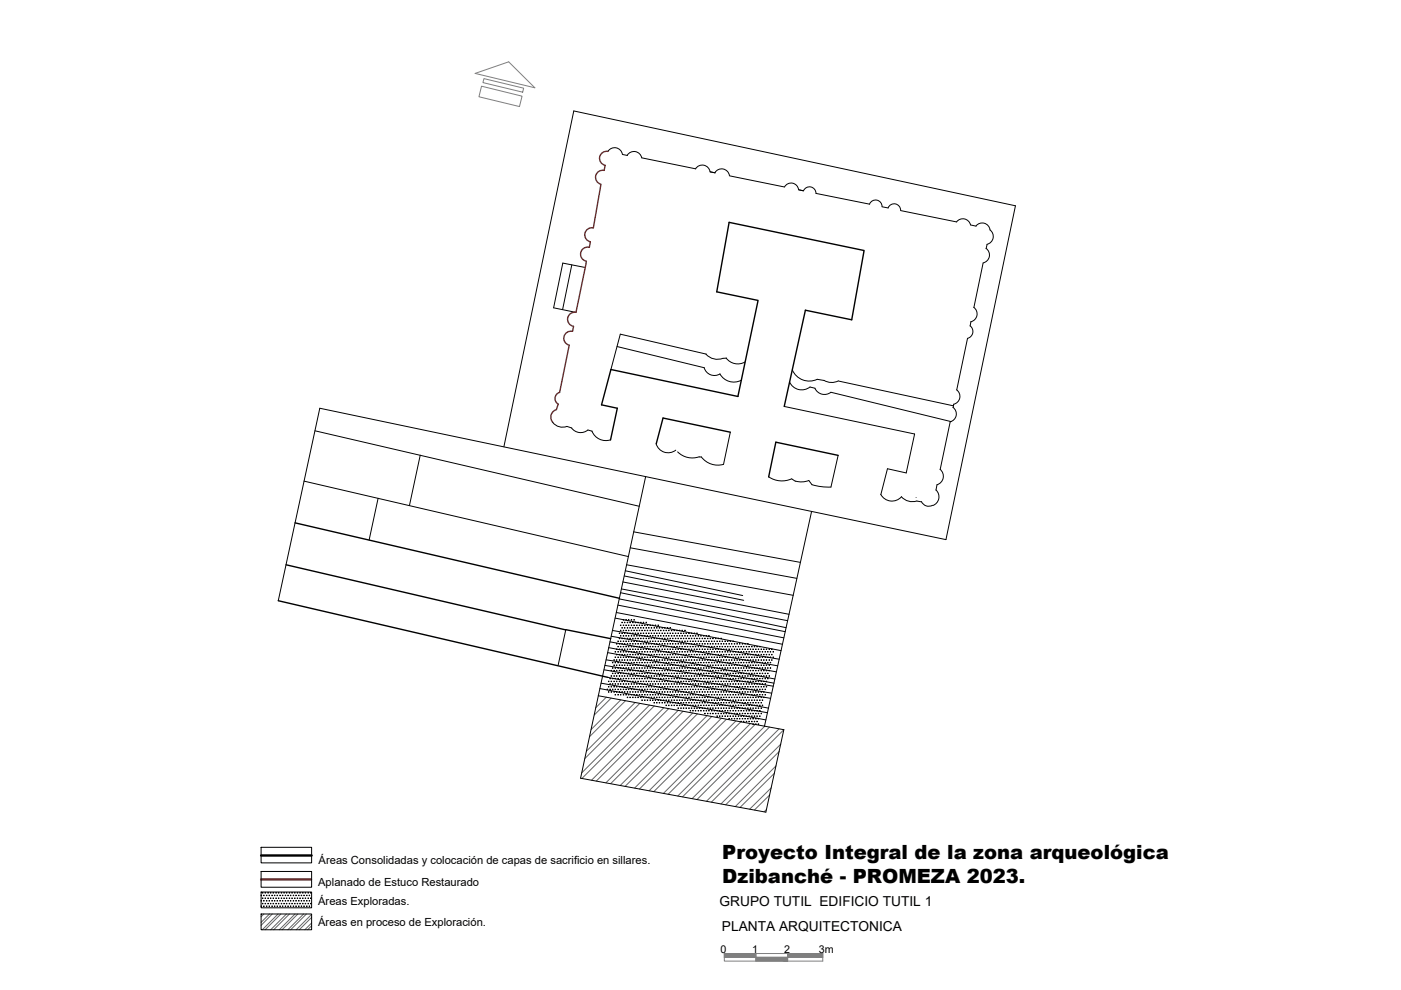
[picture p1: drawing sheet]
<svg xmlns="http://www.w3.org/2000/svg" width="297mm" height="210mm" viewBox="0 0 297 210" stroke-linecap="round" stroke-linejoin="round" font-family="sans-serif">
<defs><g id="words">
<g font-size="4.1">
<text x="153.1" y="182.2">Proyecto Integral de la zona arqueológica</text>
<text x="153.1" y="187.2">Dzibanché - PROMEZA 2023.</text>
</g>
<g font-size="2.9">
<text x="152.6" y="192.1">GRUPO TUTIL EDIFICIO TUTIL 1</text>
<text x="153.1" y="197.4">PLANTA ARQUITECTONICA</text>
</g>
<g font-size="2.4">
<text x="67.5" y="183.1">Áreas Consolidadas y colocación de capas de sacrificio en sillares.</text>
<text x="67.5" y="191.8">Áreas Exploradas.</text>
<text x="67.5" y="187.9">Aplanado de Estuco Restaurado</text>
<text x="67.5" y="196.3">Áreas en proceso de Exploración.</text>
</g>
<g font-size="2.3">
<text x="152.7" y="202.1">0</text>
<text x="159.5" y="202">1</text>
<text x="166.2" y="202">2</text>
<text x="173.6" y="202">3m</text>
</g>
</g></defs>
<!-- layer: 0 -->
<path d="M154.8 91.6l-14.2-3-1.5 5.5M166.3 86.2l4.5-20.4 9.8 2 2.6-14.7-28.6-6-2.6 14.8 8.7 1.8-4.3 20.4-26.9-5.8-2 7.5 3.4 .8-1.5 6.7M177.7 96.5l-13.2-2.7-1.5 7.3M60.6 119.7l59.3 13.8M62.6 110.9l68.7 16M59 127.4l69.9 16.2M120 133.5l9.5 1.9" fill="none" stroke="#000" stroke-width=".3"/>
<g fill="none" stroke="#636466" stroke-width=".21">
<path d="M128.6 147.8l-2.3 2.3M129.6 148l-3.6 3.6M131.6 148.4l-6.3 6.3M132.6 148.6l-7.6 7.6M134.6 149l-10.2 10.2M135.7 149.1l-11.7 11.7M137.7 149.5l-14.4 14.4M138.7 149.7l-15.3 15.3M140.7 150.1l-15.3 15.3M141.8 150.3l-15.4 15.3M143.8 150.6l-15.3 15.4M144.8 150.8l-15.3 15.3"/>
<path d="M146.8 151.2l-15.3 15.3M147.9 151.4l-15.4 15.3M149.9 151.8l-15.3 15.3M150.9 151.9l-15.3 15.4M152.9 152.3l-15.3 15.4M154 152.5l-15.4 15.3M156 152.9l-15.3 15.3M157 153.1l-15.3 15.3M159.1 153.4l-15.4 15.4M160.1 153.6l-15.4 15.3M162.1 154l-15.3 15.3M163.1 154.2l-15.3 15.3"/>
<path d="M165.2 154.5l-15.4 15.4M165.2 159.3l-11.3 11.3M165.6 157.8l-12.7 12.7M166.2 154.7l-15.4 15.4M162.5 171.6l-.5 .5M163.2 168.6l-3.2 3.1M163.5 167l-4.6 4.6M164.2 163.9l-7.3 7.3M164.5 162.4l-8.6 8.6M56 193.8l-.6 .6M57.1 193.8l-1.7 1.8M57.7 193.8l-2.3 2.4"/>
<path d="M59 193.8l-3.4 3.3M59.5 193.8l-3.3 3.3M60.7 193.8l-3.3 3.3M61.4 193.8l-3.4 3.3M62.6 193.8l-3.4 3.3M63.1 193.8l-3.3 3.3M64.4 193.8l-3.4 3.3M65 193.8l-3.4 3.3M66.1 193.9l-3.3 3.2M66.1 195.7l-1.5 1.4M66.1 194.5l-2.7 2.6M66.1 196.3l-.9 .8"/>
</g>
<g fill="none" stroke="#000" stroke-width=".21">
<path d="M128.9 32.1a1.67 1.67 0 0 1 1.7-.8 1.67 1.67 0 0 1 1.4 1.4l1 .3M133 32.9a1.67 1.67 0 0 1 1.7-.8 1.67 1.67 0 0 1 1.4 1.4l11.4 2.3M147.5 35.8a1.67 1.67 0 0 1 1.7-.8 1.67 1.67 0 0 1 1.3 1.4M150.6 36.4l1 .2M151.6 36.6a1.67 1.67 0 0 1 1.7-.8 1.67 1.67 0 0 1 1.4 1.4M154.7 37.3l11.7 2.4M166.4 39.6a1.59 1.59 0 0 1 1.6-.8 1.59 1.59 0 0 1 1.3 1.4M121.2 56.2l-1.9 9.4M124.1 56.7l-4.8-.9-1.9 9.5 4.7 .9M169.4 40.2l1 .2a1.38 1.38 0 0 1 1.5-.8 1.38 1.38 0 0 1 1.1 1.4M173 41l11.4 2.3M184.4 43.3a1.38 1.38 0 0 1 1.5-.9 1.38 1.38 0 0 1 1.1 1.4"/>
<path d="M187 43.8l1.3 .3M188.3 44.1a1.38 1.38 0 0 1 1.5-.9 1.38 1.38 0 0 1 1.2 1.4M191 44.6l11.8 2.5M202.8 47a1.67 1.67 0 0 1 1.7-.6 1.67 1.67 0 0 1 1.3 1.3M205.8 47.7l1.2 .2M206.9 47.9a1.67 1.67 0 0 1 1.8-.6 1.67 1.67 0 0 1 1.2 1.4M208.4 55.8l-1.9 9.4M209.1 52.7a1.71 1.71 0 0 1 .7 1.7 1.71 1.71 0 0 1-1.4 1.3M209.3 51.8l-.2 .9M209.9 48.7a1.71 1.71 0 0 1 .7 1.8 1.71 1.71 0 0 1-1.4 1.3M130.8 73.5l18.5 4.4a2.26 2.26 0 0 0 3.4 1.4 3.3 3.3 0 0 0 4.4 1.3M149.7 75.1a3.2 3.2 0 0 0 3.6 .9"/>
<path d="M149.8 75.1l-18.3-4.2-2 7.4M154 75.9a3.1 3.1 0 0 0 3.9 .9M154 75.9l-.6 .1M168 78.4a3.9 3.9 0 0 0 5.3 2l1.4 .3M205.7 69.1a1.5 1.5 0 0 1 .5 1.5 1.5 1.5 0 0 1-1.1 1.1l-2.3 11M205.9 68.2l-.2 .9M206.5 65.2a1.71 1.71 0 0 1 .6 1.7 1.71 1.71 0 0 1-1.3 1.3M66.8 91.3l68.7 16M89.1 96.5l-2.3 10.7M106.8 94.7l14.9-71.2 93.6 20.1-14.7 70.8-132.8-27.8-8.8 40.8M117.2 89.6a2.6 2.6 0 0 0 3 .8l1 .3M121.2 90.8a2.39 2.39 0 0 0 3.4 .4"/>
<path d="M124.7 91.2l.8 .2M125.5 91.4a3.2 3.2 0 0 0 3.9 1.9M139.1 94.1a2.65 2.65 0 0 0 4.2 1.3M143.7 95.8a4.4 4.4 0 0 0 4.6 1M154.8 91.6l-1.4 6.9a4.4 4.4 0 0 1-4.7-1.6h-.4M166.3 86.2l27.6 5.8-1.8 8.3-3.9-.9-1.5 5.4a2.67 2.67 0 0 0 4.4 .5 3.1 3.1 0 0 0 3.3 .9M167.4 81a2.82 2.82 0 0 0 4.3 1M171.8 82.1l1 .2M172.8 82.3a2.22 2.22 0 0 0 3.4 .9l25.5 6.2M174.7 80.6a3.2 3.2 0 0 0 3.1 .1M177.7 96.5l-1.5 6.8-1.8-.1-2.3-.4-.6-.9M177.8 80.8l24.4 5.2"/>
<path d="M199.3 99.5a1.88 1.88 0 0 1-.7 3.3M201.5 89.5l-2.2 10.1M202.1 86.4a1.71 1.71 0 0 1 .6 1.7 1.71 1.71 0 0 1-1.3 1.3M202.2 85.7l-.1 .7M202.8 82.6a1.71 1.71 0 0 1 .7 1.8 1.71 1.71 0 0 1-1.3 1.3M64.5 102l68.8 16M80.2 105.6l-1.9 8.9M132.9 119.7l35.3 6.5M133.6 116.1l35.3 6.5M134.4 112.8l35.3 6.4M136.9 101l-13.8 64 39.3 7.2 3.8-17.5-39.3-7.2M163 101.1a5 5 0 0 0 4.8 .4"/>
<path d="M167.9 101.5l.7 .6M171.5 101.9l-1.4 .3-1.5-.2M172.1 108.4l-10 45.6M194.2 105.5h.1M194.4 106.2l1 .2M195.4 106.4a1.67 1.67 0 0 0 2.3 .7M198.7 102.8l-.3 1.1a1.97 1.97 0 0 1-.7 3.3M120 133.5l-1.7 7.5M128.5 139.9l35.4 5.6M128.8 138.4l35.3 6.5M129.1 137.3l35.2 6.7M129.3 136.1l35.2 6.3"/>
<path d="M129.6 134.9l35.3 6.3M129.9 133.7l35.3 6.1M130.4 131l35.2 7M130.7 129.9l35.2 6.7M131 128.3l35.2 6.9M131.3 127l35.2 6.9M131.6 125.7l35.1 7.4M131.8 124.9l35.2 6.7M132.1 123.4l35.2 6.8M132.4 122.1l25.3 5.2M132.6 121l24.9 5.3M127.2 146l35.2 6.6"/>
<path d="M127.5 144.9l35.2 6.2M128.1 142l35.3 6.1M128.3 141.1l35.3 5.9M128.9 143.6l34 6.5M55.4 179.6h10.7v3.4h-10.7zM55.4 184.8h10.7v3.3h-10.7zM55.4 189.1h10.7v3.4h-10.7zM55.4 193.8h10.7v3.3h-10.7z"/>
</g>
<g fill="none" stroke="#991b1e" stroke-width=".3">
<path d="M127.4 39.1l-1.6 9.2a1.5 1.5 0 0 0-1.8 1.2 1.5 1.5 0 0 0 1.2 1.8M128.1 36.1a1.5 1.5 0 0 0-1.8 1.2 1.5 1.5 0 0 0 1.1 1.7M128.3 35.1l-.2 1M128.9 32.1a1.5 1.5 0 0 0-1.8 1.2 1.5 1.5 0 0 0 1.2 1.7M124.3 55.8l-2.2 10.4M124.9 52.4a1.5 1.5 0 0 0-1.8 1.2 1.5 1.5 0 0 0 1.2 1.8M125.2 51.3l-.2 1.1M121.4 70.3a1.5 1.5 0 0 0-1.8 1.1 1.5 1.5 0 0 0 1.1 1.8l-2.1 10M121.6 69.2l-.2 1.1M122.1 66.2a1.5 1.5 0 0 0-1.7 1.2 1.5 1.5 0 0 0 1.2 1.8M117.9 86.8a1.67 1.67 0 0 0-.7 2.8M118.3 85.7l-.3 1.2"/>
<path d="M118.6 83.2a1.38 1.38 0 0 0-.9 1.1 1.38 1.38 0 0 0 .6 1.4"/>
</g>
<path d="M124.3 55.4v.4" fill="none" stroke="#4c4c4c" stroke-width=".3"/>
<!-- layer: linea fina -->
<path d="M100.7 15.6l7.2-2.5 5.5 5.5zM102.1 18.3l8.6 2.1-.6 2.2-8.6-2.1zM102.6 16.7l8.4 2-.2 .8-8.4-2zM153.6 202.2h20.8v1.6h-20.8zM153.6 203h20.8M160.3 202.2v1.6M167 202.2v1.6" fill="none" stroke="#7f7f7f" stroke-width=".21"/>
<!-- layer: 0 -->
<path d="M55.4 181.4h10.7" fill="none" stroke="#000" stroke-width=".51"/>
<!-- layer: linea fina -->
<g fill="#7f7f7f" stroke="#7f7f7f" stroke-width=".21">
<path d="M167 202.2l7.4 .8v-.8zM167 202.2l7.4 .8h-7.4z"/>
<path d="M153.6 202.2l6.7 .8v-.8zM153.6 202.2l6.7 .8h-6.7z"/>
<path d="M160.3 203l6.7 .8v-.8zM160.3 203l6.7 .8h-6.7z"/>
</g>
<!-- layer: 0 -->
<g fill="#000" stroke="#000" stroke-width=".21">
<path d="M130.1 139.9h.2zM130.4 138.2h.1zM130.7 136.5h.1zM131 137v.2zM131 138.2h.1zM131 139.3h.1zM131.3 135.4h.1zM131.3 136.5h.1zM131.3 137.7h.1zM131.3 138.8h.1zM131.3 139.9h.1l-.1 .1zM131.5 133.7h.2z"/>
<path d="M131.5 136h.2zM131.5 138.2h.2zM131.8 136.5h.2zM131.8 138.8h.2zM132.1 131.4h.2zM132.1 132.6h.2zM132.1 133.7h.2zM132.2 134.7v.2zM132.2 137v.2zM132.1 139.3h.2zM132.4 132h.1zM132.4 134.2v.2z"/>
<path d="M132.4 137.6v.1zM132.4 139.9h.1l-.1 .1zM132.7 132.6h.1zM132.7 133.7h.1zM132.7 136h.1zM132.7 138.2h.1zM133 135.4h.1zM133 136.5h.1zM133 137.7h.1zM133 139.9h.1zM133.2 131.4h.2zM133.2 136h.2z"/>
<path d="M133.2 138.2h.2zM133.3 139.3v.1zM133.5 133.1h.2zM133.5 134.3h.2zM133.6 137.6v.1zM134.1 135.4h.2zM134.1 136.5h.2zM134.1 138.8h.2zM134.1 139.9h.2zM134.4 132.6h.1zM134.4 133.7h.1zM134.4 134.8h.1z"/>
<path d="M134.4 136h.1zM134.4 137.1h.1zM134.4 138.2h.1zM134.6 137.7h.2zM135 132.5v.2zM134.9 134.8h.2zM135 139.3v.1zM135.2 132h.2zM135.2 133.1h.2zM135.2 135.4h.2zM135.2 136.5h.2zM135.2 137.7h.2z"/>
<path d="M135.2 139.9h.2zM135.8 135.4h.2zM135.8 136.5h.2zM135.8 137.7h.2zM135.8 138.8h.2zM135.8 139.9h.2l-.1 .1zM136.1 132.5v.2zM136.1 137v.2zM136 138.2h.2zM136 139.3h.2zM136.3 137.7h.2zM136.9 132h.2z"/>
<path d="M136.9 133.1h.2zM136.9 134.3h.2zM136.9 137.7h.2zM136.9 139.9h.2zM137.2 132.6h.2zM137.2 133.7h.2zM137.3 134.7v.2zM137.2 136h.2zM137.2 138.2h.2zM137.2 139.3h.2zM137.6 137.6v.1zM137.5 139.9h.2l-.1 .1z"/>
<path d="M137.8 132.6h.2zM137.9 134.7v.2zM137.8 136h.2zM137.8 138.2h.2zM138 133.1h.2zM138.3 132.6h.2zM138.3 134.8h.2zM138.3 137.1h.2zM138.3 138.2h.2zM138.3 139.3h.2zM138.6 135.4h.2zM138.6 138.8h.2z"/>
<path d="M138.6 139.9h.2zM138.9 133.7h.2zM138.9 136h.2zM139.2 133.1h.1zM139.2 135.4h.1zM139.2 136.5h.1zM139.2 138.8h.1zM139.5 133.7h.1zM139.5 139.3h.1zM139.7 133.1h.2zM139.7 135.4h.2zM139.7 136.5h.2z"/>
<path d="M139.7 137.7h.2zM140 137.1h.2zM140 138.2h.2zM140.3 133.1h.2zM140.3 136.5h.2zM140.3 138.8h.2zM140.3 139.9h.2zM140.6 133.7h.2zM140.6 138.2h.2zM140.9 133.1h.1zM140.9 134.3h.1zM140.9 135.4h.1z"/>
<path d="M140.9 136.5h.1zM140.9 137.7h.1zM140.9 138.8h.1zM140.9 139.9h.1v.1zM141.2 133.7h.1zM141.2 134.8h.1zM141.2 137.1h.1zM141.2 139.3h.1zM141.5 133.1h.1zM141.5 136.5h.1zM141.5 137.7h.1zM141.7 134.8h.2z"/>
<path d="M141.7 136h.2zM141.7 137.1h.2zM141.7 138.2h.2zM142 133.1h.2zM142 134.3h.2zM142 136.5h.2zM142 137.7h.2zM142 138.8h.2zM142 139.9h.2zM142.6 138.8h.1zM142.6 139.9h.1l-.1 .1zM142.9 133.7h.1z"/>
<path d="M142.9 136h.1zM142.9 139.3h.1zM143.2 136.5h.1zM143.2 138.8h.1zM143.5 134.8h.1zM143.5 136h.1zM143.7 136.5h.2zM143.7 138.8h.2zM143.7 139.9h.2zM144.1 134.7v.2zM144 136h.2zM144 137.1h.2z"/>
<path d="M144 138.2h.2zM144.6 133.7h.1zM144.6 137.1h.1zM144.6 138.2h.1zM144.6 139.3h.1zM144.9 135.4h.1zM144.9 137.7h.1zM145.1 133.7h.2zM145.1 136h.2zM145.4 135.4h.2zM145.4 138.8h.2zM145.4 139.9h.2z"/>
<path d="M145.7 136h.2zM145.7 138.2h.2zM145.8 139.3v.1zM146 135.4h.2zM146 136.5h.2zM146 137.7h.2zM146 138.8h.2zM146 139.9h.2zM146.3 136h.2zM146.3 138.2h.2zM146.6 134.2v.2zM146.5 135.4h.2z"/>
<path d="M146.5 136.5h.2zM146.5 137.7h.2zM146.6 139.9h.1l-.1 .1zM146.8 136h.2zM146.9 137v.2zM146.8 139.3h.2zM147.1 136.5h.2zM147.1 138.8h.2zM147.2 139.9h.1l-.1 .1zM147.4 134.8h.2zM147.4 137.1h.2zM147.4 138.2h.2z"/>
<path d="M147.7 134.3h.2zM147.7 135.4h.2zM147.7 136.5h.2zM147.7 139.9h.2l-.1 .1zM148.1 134.7v.2zM148.1 137v.2zM148 138.2h.2zM148.2 136.5h.2zM148.3 137.6v.1zM148.5 134.8h.2zM148.5 137.1h.2zM148.8 135.4h.2z"/>
<path d="M148.8 136.5h.2zM148.8 137.7h.2zM148.8 138.8h.2zM148.8 139.9h.2zM149.1 138.2h.2zM149.5 137.6v.1zM149.4 139.9h.1zM149.7 136h.1zM149.7 137.1h.1zM149.7 138.2h.1zM149.8 139.3v.1zM150 137.7h.1z"/>
<path d="M150.2 136h.2zM150.2 139.3h.2zM150.5 135.4h.2zM150.5 137.7h.2zM150.5 139.9h.2zM150.8 136h.2zM150.8 137.1h.2zM150.9 139.3v.1zM151.1 135.4h.1zM151.1 136.5h.1zM151.1 138.8h.1zM151.1 139.9h.1z"/>
<path d="M151.4 139.3h.1zM151.7 135.4h.1zM151.7 137.7h.1zM151.7 139.9h.1v.1zM152 136h.1zM152 137.1h.1zM152 138.2h.1zM152 139.3h.1zM152.2 135.4h.2zM152.2 136.5h.2zM152.2 137.7h.2zM152.2 138.8h.2z"/>
<path d="M152.2 139.9h.2zM152.5 136h.2zM152.5 137.1h.2zM152.5 138.2h.2zM152.5 139.3h.2zM152.8 135.4h.2zM152.8 136.5h.2zM152.8 137.7h.2zM152.8 138.8h.2zM152.9 139.9h.1l-.1 .1zM153.1 139.3h.1zM153.4 136.5h.1z"/>
<path d="M153.4 137.6v.1zM153.4 138.8h.1zM153.4 139.9h.1l-.1 .1zM153.7 137v.2zM153.7 139.3h.1zM153.9 136.5h.2zM153.9 138.8h.2zM154.2 136h.2zM154.2 137.1h.2zM154.2 138.2h.2zM154.2 139.3h.2zM154.5 136.5h.2z"/>
<path d="M154.5 139.9h.2zM154.8 136h.1zM154.8 137.1h.1zM154.8 138.2h.1zM155.1 136.5h.1zM155.3 136h.2zM155.3 137.1h.2zM155.3 138.2h.2zM155.6 136.5h.2zM155.6 138.8h.2zM155.6 139.9h.2zM155.9 137.1h.2z"/>
<path d="M156.2 136.5h.2zM156.2 138.8h.2zM156.2 139.9h.2zM156.5 137.1h.2zM156.5 138.2h.2zM156.6 139.3v.1zM156.7 136.5h.2zM156.7 138.8h.2zM156.7 139.9h.2zM157 137.1h.2zM157 138.2h.2zM157 139.3h.2z"/>
<path d="M157.3 136.5h.2zM157.3 137.7h.2zM157.3 138.8h.2zM157.4 139.9h.1l-.1 .1zM157.9 137.7h.2zM158.3 137v.2zM158.2 138.2h.2zM158.2 139.3h.2zM158.5 136.5h.2zM158.5 138.8h.2zM158.5 139.9h.2l-.1 .1zM158.8 137v.2z"/>
<path d="M158.7 138.2h.2zM159.1 137.6v.1zM159.3 138.2h.2zM159.6 137.7h.2zM159.9 138.2h.1zM159.9 139.3h.1zM160.2 138.8h.1zM161 137.1h.2zM161 138.2h.2zM161.3 138.8h.2zM161.3 139.9h.2zM161.6 138.2h.1z"/>
<path d="M161.7 139.3v.1zM161.9 137.7h.1zM161.9 139.9h.1zM162.2 138.2h.1zM162.4 137.7h.2zM162.4 138.8h.2zM162.7 138.2h.2zM162.7 139.3h.2zM163 137.7h.2zM163.6 137.6v.1zM163.6 138.8h.1zM163.9 138.2h.1z"/>
<path d="M163.9 139.3h.1zM129 144.5h.1zM129 145.6h.1zM129.3 143.9h.1zM129.5 144.5h.2zM129.5 146.7h.2zM129.8 140.5h.2zM129.8 141.6h.2zM130.1 145.6h.2zM130.1 146.7h.2zM130.4 140.5h.1zM130.4 143.9h.1z"/>
<path d="M130.4 145h.1zM130.4 146.2h.1zM130.4 147.3h.1zM130.7 146.7h.1zM131 145h.1zM131 147.2v.2zM131.3 141h.1zM131.3 142.2h.1zM131.3 144.5h.1zM131.3 145.6h.1zM131.3 146.7h.1zM131.8 141h.2z"/>
<path d="M131.8 144.5h.2zM131.8 145.6h.2zM131.8 146.7h.2zM132.1 141.6h.2zM132.1 143.9h.2zM132.1 145h.2zM132.2 146.1l.1 .1h-.1zM132.2 147.2v.2zM132.4 142.2h.1zM132.4 143.3h.1l-.1 .1zM132.7 140.5h.1zM132.7 143.9h.1z"/>
<path d="M132.7 147.3h.1zM133 142.2h.1zM133 144.5h.1zM133 145.6h.1zM133 146.7h.1zM133.3 140.4l.1 .1-.1 .1zM133.2 141.6h.2zM133.3 145h.1l-.1 .1zM133.3 146.1l.1 .1h-.1zM133.2 147.3h.2zM133.5 146.7h.2zM133.8 141.6h.2z"/>
<path d="M134.4 140.5h.1zM134.4 142.8h.1zM134.4 143.9h.1zM134.4 145h.1l-.1 .1zM134.4 146.2h.1zM134.4 147.3h.1zM134.6 141h.2zM134.6 144.5h.2zM134.6 145.6h.2zM135 145h.1l-.1 .1zM135.2 141h.2zM135.2 142.2h.2z"/>
<path d="M135.2 143.3h.2zM135.2 144.5h.2zM135.2 145.6h.2zM135.2 147.9h.2zM135.5 142.8h.2zM135.8 142.2h.2zM135.8 144.5h.2zM136 140.5h.2zM136 142.8h.2zM136 145h.2zM136.1 147.2v.2zM136.9 143.3h.2z"/>
<path d="M136.9 146.7h.2zM137.2 140.4l.2 .1-.1 .1zM137.2 142.8h.2zM137.2 143.9h.2zM137.2 145h.2zM137.3 147.2v.2zM137.2 148.4h.2zM137.5 142.2h.2zM137.8 140.4l.2 .1-.1 .1zM137.8 145h.2zM137.9 147.2v.2zM137.8 148.4h.2z"/>
<path d="M138 143.3h.2zM138 145.6h.2zM138 146.7h.2zM138 147.9h.2zM138.3 143.9h.2zM138.4 145h.1l-.1 .1zM138.3 148.4h.2zM138.7 142.1l.1 .1-.1 .1zM138.7 143.3h.1l-.1 .1zM138.6 144.5h.2zM138.9 146.1l.2 .1h-.1zM139.2 141h.1z"/>
<path d="M139.2 142.2h.1zM139.2 144.5h.1zM139.2 145.6h.1zM139.2 146.7h.1zM139.2 147.9h.1zM139.2 149h.1zM139.7 141h.2zM139.8 142.1l.1 .1-.1 .1zM139.7 145.6h.2zM139.7 146.7h.2zM139.7 147.9h.2zM139.7 149h.2z"/>
<path d="M140 142.8h.2zM140.1 145h.1l-.1 .1zM140 147.3h.2zM140.1 148.4v.1zM140.3 141h.2zM140.3 143.3h.2zM140.3 144.5h.2zM140.3 145.6h.2zM140.3 147.9h.2zM140.3 149h.2zM140.7 145h.1l-.1 .1zM140.6 147.3h.2z"/>
<path d="M140.7 148.4v.1zM140.9 142.2h.1zM140.9 143.3h.1zM140.9 145.6h.1zM140.9 146.7h.1zM140.9 147.9h.1zM141.2 141.6h.1zM141.2 145h.1zM141.2 146.2h.1zM141.2 148.4h.1zM141.5 141h.1zM141.5 143.3h.1z"/>
<path d="M141.5 144.5h.1zM141.5 146.7h.1zM141.5 147.9h.1zM141.7 140.5h.2zM141.7 141.6h.2zM141.7 142.8h.2zM141.7 143.9h.2zM141.7 147.3h.2zM141.7 148.4h.2zM141.7 149.5h.2zM142 141h.2zM142 143.3h.2z"/>
<path d="M142 145.6h.2zM142 146.7h.2zM142 147.9h.2zM142 149h.2zM142.3 141.6h.2zM142.6 142.2h.1zM142.6 143.3h.1l-.1 .1zM142.6 144.5h.1zM142.6 145.6h.1zM142.6 146.7h.1zM142.6 147.9h.1zM142.6 149h.1z"/>
<path d="M142.9 141.6h.1zM142.9 143.9h.1zM142.9 146.1l.1 .1h-.1zM142.9 147.2v.2zM142.9 148.4h.1zM142.9 149.5h.1zM143.2 141h.1zM143.2 144.5h.1zM143.2 145.6h.1zM143.2 146.7h.1zM143.2 147.9h.1zM143.5 143.9h.1z"/>
<path d="M143.5 145h.1zM143.5 147.3h.1zM143.5 148.4h.1zM143.7 141h.2zM143.7 142.1l.2 .1-.1 .1zM143.7 143.3h.2l-.1 .1zM143.7 144.5h.2zM143.7 145.6h.2zM143.7 147.9h.2zM143.7 149h.2zM144 140.4l.2 .1-.1 .1zM144 141.6h.2z"/>
<path d="M144 142.8h.2zM144 143.9h.2zM144 147.3h.2zM144 149.5h.2zM144.3 143.3h.2l-.1 .1zM144.3 146.7h.2zM144.3 150.1h.2zM144.6 141.6h.1zM144.6 146.2h.1zM144.9 142.1l.1 .1-.1 .1zM144.9 147.9h.1zM145.4 142.1l.2 .1-.1 .1z"/>
<path d="M145.4 145.6h.2zM145.4 146.7h.2zM145.4 149h.2zM145.7 147.3h.2zM145.8 148.4v.1zM146 141h.2zM146 143.3h.2zM146 144.5h.2zM146 145.6h.2zM146 146.7h.2zM146 147.9h.2zM146 149h.2z"/>
<path d="M146 150.1h.2zM146.3 145h.2zM146.3 147.3h.2zM146.3 148.4h.2zM146.3 149.5h.2zM146.5 141h.2zM146.5 142.2h.2zM146.5 144.5h.2zM146.5 145.6h.2zM146.5 146.7h.2zM146.5 147.9h.2zM146.5 149h.2z"/>
<path d="M146.8 145h.2zM146.9 147.2v.2zM146.9 148.4v.1zM146.8 150.7h.2zM147.1 141h.2zM147.1 143.3h.2zM147.1 144.5h.2zM147.1 145.6h.2zM147.1 146.7h.2zM147.1 147.9h.2zM147.2 150.1v.1zM147.4 140.4l.2 .1-.1 .1z"/>
<path d="M147.4 143.9h.2zM147.4 145h.2zM147.4 147.3h.2zM147.4 148.4h.2zM147.7 142.2h.2zM147.7 144.5h.2zM147.7 145.6h.2zM147.7 147.9h.2zM147.7 149h.2zM148 140.4l.2 .1-.1 .1zM148 142.8h.2zM148 148.4h.2z"/>
<path d="M148 149.5h.2zM148 150.7h.2zM148.3 143.3h.1l-.1 .1zM148.2 146.7h.2zM148.2 147.9h.2zM148.3 150.1v.1zM148.5 142.8h.2zM148.5 147.3h.2zM148.5 148.4h.2zM148.8 141h.2zM148.8 142.2h.2zM148.8 143.3h.2z"/>
<path d="M148.8 144.5h.2zM148.8 145.6h.2zM148.8 146.7h.2zM148.8 147.9h.2zM148.8 149h.2zM148.8 150.1h.2zM149.1 147.3h.2zM149.4 143.3h.1v.1zM149.4 146.7h.1zM149.4 147.9h.1zM149.4 149h.1zM149.4 151.3h.1z"/>
<path d="M149.7 140.4l.1 .1v.1zM149.7 141.6h.1zM149.7 145h.1v.1zM149.7 147.3h.1zM149.7 148.4h.1zM149.7 149.5h.1zM149.7 150.7h.1zM150 143.3h.1zM150 145.6h.1zM150 146.7h.1zM150 147.9h.1zM150 149h.1z"/>
<path d="M150 150.1h.1zM150 151.3h.1zM150.2 141.6h.2zM150.2 142.8h.2zM150.2 147.3h.2zM150.2 150.7h.2zM150.5 145.6h.2zM150.5 149h.2zM150.6 151.2v.2zM150.8 141.6h.2zM150.8 142.8h.2zM150.9 145h.1l-.1 .1z"/>
<path d="M150.8 146.2h.2zM150.9 148.4v.1zM150.8 150.7h.2zM151.1 145.6h.1zM151.1 146.7h.1zM151.4 141.6h.1zM151.4 146.2h.1zM151.4 148.4h.1zM151.4 150.7h.1zM151.7 142.2h.1zM151.7 143.3h.1zM151.7 146.7h.1z"/>
<path d="M151.7 150.1h.1zM151.7 151.3h.1zM152 140.5h.1zM152 141.6h.1zM152 142.8h.1zM152 143.9h.1zM152 145h.1zM152 146.2h.1zM152 147.3h.1zM152 148.4h.1zM152 150.7h.1zM152 151.8h.1z"/>
<path d="M152.2 141h.2zM152.2 144.5h.2zM152.2 145.6h.2zM152.2 146.7h.2zM152.2 147.9h.2zM152.2 150.1h.2zM152.2 151.3h.2zM152.6 140.4l.1 .1-.1 .1zM152.5 141.6h.2zM152.5 145h.2zM152.5 147.3h.2zM152.5 148.4h.2z"/>
<path d="M152.5 149.5h.2zM152.8 141h.2zM152.8 142.2h.2zM152.9 143.3h.1l-.1 .1zM152.8 144.5h.2zM152.8 145.6h.2zM152.8 146.7h.2zM152.8 147.9h.2zM152.8 149h.2zM152.8 150.1h.2zM153.1 141.6h.1zM153.1 146.1l.1 .1h-.1z"/>
<path d="M153.1 150.7h.1zM153.1 151.8h.1zM153.4 141h.1zM153.4 142.2h.1zM153.4 144.5h.1zM153.4 145.6h.1zM153.4 147.9h.1zM153.4 149h.1zM153.4 151.3h.1zM153.7 141.6h.1zM153.7 142.8h.1zM153.7 146.1l.1 .1h-.1z"/>
<path d="M153.7 148.4h.1zM153.7 150.7h.1zM153.7 151.8h.1zM154 143.3h.1l-.1 .1zM153.9 145.6h.2zM153.9 146.7h.2zM153.9 147.9h.2zM154 150.1v.1zM153.9 151.3h.2zM154.2 141.6h.2zM154.2 143.9h.2zM154.2 146.2h.2z"/>
<path d="M154.2 147.3h.2zM154.2 150.7h.2zM154.5 147.9h.2zM154.8 140.5h.1zM154.8 141.6h.1zM154.8 148.4h.1zM154.8 149.5h.1zM154.8 150.7h.1zM154.8 151.8h.1zM155.1 141h.1zM155.1 144.5h.1zM155.1 145.6h.1z"/>
<path d="M155.1 146.7h.1zM155.1 147.9h.1zM155.1 149h.1zM155.1 150.1h.1zM155.1 152.4h.1zM155.3 140.5h.2zM155.3 143.9h.2zM155.4 145h.1l-.1 .1zM155.3 147.3h.2zM155.3 148.4h.2zM155.3 149.5h.2zM155.3 151.8h.2z"/>
<path d="M155.6 141h.2zM155.7 142.1l.1 .1-.1 .1zM155.6 143.3h.2zM155.6 144.5h.2zM155.6 145.6h.2zM155.6 146.7h.2zM155.6 147.9h.2zM155.6 149h.2zM155.6 150.1h.2zM155.7 151.2v.2zM155.7 152.3v.2zM155.9 143.9h.2z"/>
<path d="M155.9 147.3h.2zM156 148.4v.1zM156.2 141h.2zM156.2 142.1l.2 .1-.1 .1zM156.2 143.3h.2zM156.2 144.5h.2zM156.2 145.6h.2zM156.2 146.7h.2zM156.2 149h.2zM156.2 150.1h.2zM156.3 152.3v.2zM156.5 140.5h.2z"/>
<path d="M156.5 141.6h.2zM156.5 146.2h.2zM156.5 149.5h.2zM156.5 150.7h.2zM156.7 142.2h.2zM156.7 144.5h.2zM156.7 145.6h.2zM156.7 146.7h.2zM156.7 151.3h.2zM156.7 152.4h.2zM157 140.5h.2zM157 141.6h.2z"/>
<path d="M157 142.8h.2zM157 145h.2zM157 147.3h.2zM157 148.4h.2zM157 149.5h.2zM157 150.7h.2zM157 151.8h.2zM157 153h.2zM157.3 141h.2zM157.3 142.2h.2zM157.3 143.3h.2zM157.3 144.5h.2z"/>
<path d="M157.3 146.7h.2zM157.3 147.9h.2zM157.3 149h.2zM157.3 151.3h.2zM157.3 152.4h.2zM157.6 141.6h.2zM157.6 145h.2zM157.6 147.3h.2zM157.6 148.4h.2zM157.9 143.3h.2l-.1 .1zM157.9 146.7h.2zM157.9 151.3h.2z"/>
<path d="M158.2 145h.2zM158.2 146.1l.2 .1h-.1zM158.3 147.2v.2zM158.2 148.4h.2zM158.2 150.7h.2zM158.2 152.9l.2 .1-.1 .1zM158.5 141h.2zM158.5 142.2h.2zM158.5 143.3h.2l-.1 .1zM158.5 144.5h.2zM158.5 146.7h.2zM158.5 147.9h.2z"/>
<path d="M158.6 150.1v.1zM158.5 152.4h.2zM158.8 140.4l.1 .1-.1 .1zM158.7 141.6h.2zM158.7 142.8h.2zM158.7 149.5h.2zM158.7 150.7h.2zM158.7 151.8h.2zM159.1 143.3h.1l-.1 .1zM159 146.7h.2zM159 147.9h.2zM159 149h.2z"/>
<path d="M159.1 150.1v.1zM159 151.3h.2zM159 152.4h.2zM159.6 141h.2zM159.6 146.7h.2zM159.6 147.9h.2zM159.6 150.1h.2zM159.9 145h.1v.1zM159.9 146.1l.1 .1zM159.9 148.4h.1zM159.9 149.5h.1zM159.9 150.7h.1z"/>
<path d="M160.2 141h.1zM160.2 145.6h.1zM160.2 149h.1zM160.2 153.5h.1zM160.4 141.6h.2zM160.4 147.3h.2zM160.4 149.5h.2zM160.4 153h.2zM160.7 146.7h.2zM160.7 150.1h.2zM160.8 151.2v.2zM160.7 153.5h.2z"/>
<path d="M161 140.5h.2zM161 142.8h.2zM161 143.9h.2zM161.1 145h.1l-.1 .1zM161 147.3h.2zM161.1 148.4v.1zM161 150.7h.2zM161 151.8h.2zM161.3 141h.2zM161.4 142.1l.1 .1-.1 .1zM161.3 143.3h.2zM161.3 144.5h.2z"/>
<path d="M161.3 145.6h.2zM161.3 146.7h.2zM161.3 147.9h.2zM161.3 149h.2zM161.3 150.1h.2zM161.4 151.2v.2zM161.6 140.5h.1zM161.6 145h.1v.1zM161.6 147.3h.1zM161.7 148.4v.1zM161.9 142.1l.1 .1v.1zM161.9 144.5h.1z"/>
<path d="M162.2 140.5h.1zM162.2 141.6h.1zM162.2 147.3h.1zM162.4 141h.2zM162.4 142.2h.2zM162.4 144.5h.2zM162.4 145.6h.2zM162.7 141.6h.2zM163 142.2h.2zM55.3 189.9h.2zM55.3 191h.2zM55.3 192.1h.2z"/>
<path d="M55.7 190.4h.1l-.1 .1zM56 189.8v.1zM56 190.9v.2zM55.9 192.1h.1zM56.2 189.3h.1zM56.2 190.4h.1l-.1 .1zM56.5 189.8v.1zM56.5 190.9v.2zM56.8 189.3h.1zM56.8 190.4h.1zM57 192.1h.2zM57.7 190.9v.2z"/>
<path d="M57.6 192.1h.2zM57.9 189.3h.1zM57.9 190.4h.1zM58.2 191h.1zM58.4 189.3h.2zM58.8 190.9v.2zM58.7 192.1h.2zM59 189.3h.2zM59 191.5l.2 .1-.1 .1zM59.3 191h.2zM59.6 189.3h.2zM59.6 190.4h.2z"/>
<path d="M60.1 189.3h.2zM60.5 190.9v.2zM61 191h.2zM61.3 189.3h.2zM61.3 191.5l.2 .1-.1 .1zM61.6 189.8v.1zM61.6 190.9v.2zM61.5 192.1h.2zM61.8 189.3h.2zM61.8 190.4h.2zM61.8 191.6h.2zM62.1 189.9h.2z"/>
<path d="M62.1 191h.2zM62.1 192.1h.2zM62.5 190.4h.1l-.1 .1zM62.8 189.8v.1zM62.8 190.9v.2zM62.7 192.1h.2zM63 189.3h.1zM63 190.4h.1v.1zM63 191.5l.1 .1v.1zM63.3 191h.1zM63.3 192.1h.1zM63.5 189.3h.2z"/>
<path d="M63.6 190.4h.1l-.1 .1zM63.6 191.5l.1 .1-.1 .1zM63.9 190.9v.2zM63.8 192.1h.2zM64.4 189.9h.1zM64.4 191h.1zM64.4 192.1h.1zM64.7 189.3h.1zM64.7 190.4h.1zM64.7 191.6h.1zM65 192.1h.1zM65.3 189.3h.1z"/>
<path d="M65.6 189.8v.1zM65.6 190.9v.2zM65.5 192.1h.2z"/>
<circle cx="130.4" cy="139.3" r=".07"/>
<circle cx="130.7" cy="139.9" r=".07"/>
<circle cx="130.7" cy="138.8" r=".07"/>
<circle cx="130.7" cy="137.6" r=".07"/>
<circle cx="131" cy="135.9" r=".07"/>
<circle cx="131.3" cy="134.3" r=".07"/>
<circle cx="131.6" cy="132.6" r=".07"/>
<circle cx="131.6" cy="137.1" r=".07"/>
<circle cx="131.6" cy="134.8" r=".07"/>
<circle cx="131.6" cy="139.3" r=".07"/>
<circle cx="131.9" cy="133.1" r=".07"/>
<circle cx="131.9" cy="137.6" r=".07"/>
<circle cx="131.9" cy="132" r=".07"/>
<circle cx="131.9" cy="135.4" r=".07"/>
<circle cx="131.9" cy="139.9" r=".07"/>
<circle cx="131.9" cy="134.3" r=".07"/>
<circle cx="132.2" cy="135.9" r=".07"/>
<circle cx="132.2" cy="138.2" r=".07"/>
<circle cx="132.4" cy="133.1" r=".07"/>
<circle cx="132.4" cy="136.5" r=".07"/>
<circle cx="132.4" cy="138.8" r=".07"/>
<circle cx="132.4" cy="135.4" r=".07"/>
<circle cx="132.7" cy="137.1" r=".07"/>
<circle cx="132.7" cy="131.4" r=".07"/>
<circle cx="132.7" cy="139.3" r=".07"/>
<circle cx="132.7" cy="134.8" r=".07"/>
<circle cx="133" cy="134.3" r=".07"/>
<circle cx="133" cy="132" r=".07"/>
<circle cx="133" cy="133.1" r=".07"/>
<circle cx="133" cy="138.8" r=".07"/>
<circle cx="133.3" cy="137.1" r=".07"/>
<circle cx="133.3" cy="132.6" r=".07"/>
<circle cx="133.3" cy="133.7" r=".07"/>
<circle cx="133.3" cy="134.8" r=".07"/>
<circle cx="133.6" cy="136.5" r=".07"/>
<circle cx="133.6" cy="135.4" r=".07"/>
<circle cx="133.6" cy="139.9" r=".07"/>
<circle cx="133.6" cy="138.8" r=".07"/>
<circle cx="133.6" cy="132" r=".07"/>
<circle cx="133.9" cy="132.6" r=".07"/>
<circle cx="133.9" cy="134.8" r=".07"/>
<circle cx="133.9" cy="138.2" r=".07"/>
<circle cx="133.9" cy="131.4" r=".07"/>
<circle cx="133.9" cy="133.7" r=".07"/>
<circle cx="133.9" cy="135.9" r=".07"/>
<circle cx="133.9" cy="137.1" r=".07"/>
<circle cx="133.9" cy="139.3" r=".07"/>
<circle cx="134.2" cy="133.1" r=".07"/>
<circle cx="134.2" cy="132" r=".07"/>
<circle cx="134.2" cy="137.6" r=".07"/>
<circle cx="134.2" cy="134.3" r=".07"/>
<circle cx="134.4" cy="139.3" r=".07"/>
<circle cx="134.4" cy="131.4" r=".07"/>
<circle cx="134.7" cy="134.3" r=".07"/>
<circle cx="134.7" cy="136.5" r=".07"/>
<circle cx="134.7" cy="138.8" r=".07"/>
<circle cx="134.7" cy="133.1" r=".07"/>
<circle cx="134.7" cy="135.4" r=".07"/>
<circle cx="134.7" cy="139.9" r=".07"/>
<circle cx="134.7" cy="132" r=".07"/>
<circle cx="135" cy="137.1" r=".07"/>
<circle cx="135" cy="135.9" r=".07"/>
<circle cx="135" cy="133.7" r=".07"/>
<circle cx="135" cy="138.2" r=".07"/>
<circle cx="135.3" cy="134.3" r=".07"/>
<circle cx="135.3" cy="138.8" r=".07"/>
<circle cx="135.6" cy="135.9" r=".07"/>
<circle cx="135.6" cy="132.6" r=".07"/>
<circle cx="135.6" cy="139.3" r=".07"/>
<circle cx="135.6" cy="134.8" r=".07"/>
<circle cx="135.6" cy="137.1" r=".07"/>
<circle cx="135.6" cy="138.2" r=".07"/>
<circle cx="135.6" cy="133.7" r=".07"/>
<circle cx="135.9" cy="133.1" r=".07"/>
<circle cx="135.9" cy="132" r=".07"/>
<circle cx="135.9" cy="134.3" r=".07"/>
<circle cx="136.1" cy="133.7" r=".07"/>
<circle cx="136.1" cy="135.9" r=".07"/>
<circle cx="136.1" cy="134.8" r=".07"/>
<circle cx="136.4" cy="133.1" r=".07"/>
<circle cx="136.4" cy="132" r=".07"/>
<circle cx="136.4" cy="136.5" r=".07"/>
<circle cx="136.4" cy="134.3" r=".07"/>
<circle cx="136.4" cy="139.9" r=".07"/>
<circle cx="136.4" cy="138.8" r=".07"/>
<circle cx="136.4" cy="135.4" r=".07"/>
<circle cx="136.7" cy="135.9" r=".07"/>
<circle cx="136.7" cy="132.6" r=".07"/>
<circle cx="136.7" cy="134.8" r=".07"/>
<circle cx="136.7" cy="137.1" r=".07"/>
<circle cx="136.7" cy="138.2" r=".07"/>
<circle cx="136.7" cy="139.3" r=".07"/>
<circle cx="136.7" cy="133.7" r=".07"/>
<circle cx="137" cy="136.5" r=".07"/>
<circle cx="137" cy="138.8" r=".07"/>
<circle cx="137" cy="135.4" r=".07"/>
<circle cx="137.3" cy="137.1" r=".07"/>
<circle cx="137.6" cy="138.8" r=".07"/>
<circle cx="137.6" cy="133.1" r=".07"/>
<circle cx="137.6" cy="134.3" r=".07"/>
<circle cx="137.6" cy="135.4" r=".07"/>
<circle cx="137.6" cy="136.5" r=".07"/>
<circle cx="137.9" cy="139.3" r=".07"/>
<circle cx="137.9" cy="137.1" r=".07"/>
<circle cx="137.9" cy="133.7" r=".07"/>
<circle cx="138.1" cy="134.3" r=".07"/>
<circle cx="138.1" cy="139.9" r=".07"/>
<circle cx="138.1" cy="135.4" r=".07"/>
<circle cx="138.1" cy="136.5" r=".07"/>
<circle cx="138.1" cy="138.8" r=".07"/>
<circle cx="138.1" cy="137.6" r=".07"/>
<circle cx="138.4" cy="133.7" r=".07"/>
<circle cx="138.4" cy="135.9" r=".07"/>
<circle cx="138.7" cy="133.1" r=".07"/>
<circle cx="138.7" cy="134.3" r=".07"/>
<circle cx="138.7" cy="136.5" r=".07"/>
<circle cx="138.7" cy="137.6" r=".07"/>
<circle cx="139" cy="132.6" r=".07"/>
<circle cx="139" cy="134.8" r=".07"/>
<circle cx="139" cy="137.1" r=".07"/>
<circle cx="139" cy="139.3" r=".07"/>
<circle cx="139" cy="138.2" r=".07"/>
<circle cx="139.3" cy="134.3" r=".07"/>
<circle cx="139.3" cy="139.9" r=".07"/>
<circle cx="139.3" cy="137.6" r=".07"/>
<circle cx="139.5" cy="132.6" r=".07"/>
<circle cx="139.5" cy="135.9" r=".07"/>
<circle cx="139.5" cy="134.8" r=".07"/>
<circle cx="139.5" cy="137.1" r=".07"/>
<circle cx="139.5" cy="138.2" r=".07"/>
<circle cx="139.8" cy="138.8" r=".07"/>
<circle cx="139.8" cy="134.3" r=".07"/>
<circle cx="139.8" cy="139.9" r=".07"/>
<circle cx="140.1" cy="139.3" r=".07"/>
<circle cx="140.1" cy="133.7" r=".07"/>
<circle cx="140.1" cy="135.9" r=".07"/>
<circle cx="140.1" cy="134.8" r=".07"/>
<circle cx="140.4" cy="137.6" r=".07"/>
<circle cx="140.4" cy="134.3" r=".07"/>
<circle cx="140.4" cy="135.4" r=".07"/>
<circle cx="140.7" cy="135.9" r=".07"/>
<circle cx="140.7" cy="137.1" r=".07"/>
<circle cx="140.7" cy="139.3" r=".07"/>
<circle cx="140.7" cy="134.8" r=".07"/>
<circle cx="141.2" cy="138.2" r=".07"/>
<circle cx="141.2" cy="135.9" r=".07"/>
<circle cx="141.5" cy="138.8" r=".07"/>
<circle cx="141.5" cy="139.9" r=".07"/>
<circle cx="141.5" cy="134.3" r=".07"/>
<circle cx="141.5" cy="135.4" r=".07"/>
<circle cx="141.8" cy="139.3" r=".07"/>
<circle cx="141.8" cy="133.7" r=".07"/>
<circle cx="142.1" cy="135.4" r=".07"/>
<circle cx="142.4" cy="137.1" r=".07"/>
<circle cx="142.4" cy="138.2" r=".07"/>
<circle cx="142.4" cy="133.7" r=".07"/>
<circle cx="142.4" cy="135.9" r=".07"/>
<circle cx="142.4" cy="134.8" r=".07"/>
<circle cx="142.4" cy="139.3" r=".07"/>
<circle cx="142.6" cy="136.5" r=".07"/>
<circle cx="142.6" cy="135.4" r=".07"/>
<circle cx="142.6" cy="134.3" r=".07"/>
<circle cx="142.6" cy="137.6" r=".07"/>
<circle cx="142.9" cy="137.1" r=".07"/>
<circle cx="142.9" cy="138.2" r=".07"/>
<circle cx="142.9" cy="134.8" r=".07"/>
<circle cx="143.2" cy="137.6" r=".07"/>
<circle cx="143.2" cy="139.9" r=".07"/>
<circle cx="143.2" cy="134.3" r=".07"/>
<circle cx="143.2" cy="135.4" r=".07"/>
<circle cx="143.5" cy="137.1" r=".07"/>
<circle cx="143.5" cy="138.2" r=".07"/>
<circle cx="143.5" cy="133.7" r=".07"/>
<circle cx="143.5" cy="139.3" r=".07"/>
<circle cx="143.8" cy="134.3" r=".07"/>
<circle cx="143.8" cy="135.4" r=".07"/>
<circle cx="143.8" cy="137.6" r=".07"/>
<circle cx="144.1" cy="139.3" r=".07"/>
<circle cx="144.1" cy="133.7" r=".07"/>
<circle cx="144.4" cy="134.3" r=".07"/>
<circle cx="144.4" cy="139.9" r=".07"/>
<circle cx="144.4" cy="135.4" r=".07"/>
<circle cx="144.4" cy="136.5" r=".07"/>
<circle cx="144.4" cy="138.8" r=".07"/>
<circle cx="144.4" cy="137.6" r=".07"/>
<circle cx="144.6" cy="135.9" r=".07"/>
<circle cx="144.6" cy="134.8" r=".07"/>
<circle cx="144.9" cy="134.3" r=".07"/>
<circle cx="144.9" cy="139.9" r=".07"/>
<circle cx="144.9" cy="136.5" r=".07"/>
<circle cx="144.9" cy="138.8" r=".07"/>
<circle cx="145.2" cy="134.8" r=".07"/>
<circle cx="145.2" cy="137.1" r=".07"/>
<circle cx="145.2" cy="139.3" r=".07"/>
<circle cx="145.2" cy="138.2" r=".07"/>
<circle cx="145.5" cy="137.6" r=".07"/>
<circle cx="145.5" cy="134.3" r=".07"/>
<circle cx="145.5" cy="136.5" r=".07"/>
<circle cx="145.8" cy="134.8" r=".07"/>
<circle cx="145.8" cy="137.1" r=".07"/>
<circle cx="146.1" cy="134.3" r=".07"/>
<circle cx="146.4" cy="139.3" r=".07"/>
<circle cx="146.4" cy="134.8" r=".07"/>
<circle cx="146.4" cy="137.1" r=".07"/>
<circle cx="146.6" cy="138.8" r=".07"/>
<circle cx="146.9" cy="138.2" r=".07"/>
<circle cx="146.9" cy="134.8" r=".07"/>
<circle cx="147.2" cy="135.4" r=".07"/>
<circle cx="147.2" cy="134.3" r=".07"/>
<circle cx="147.2" cy="137.6" r=".07"/>
<circle cx="147.5" cy="139.3" r=".07"/>
<circle cx="147.5" cy="135.9" r=".07"/>
<circle cx="147.8" cy="137.6" r=".07"/>
<circle cx="147.8" cy="138.8" r=".07"/>
<circle cx="148.1" cy="139.3" r=".07"/>
<circle cx="148.1" cy="135.9" r=".07"/>
<circle cx="148.3" cy="139.9" r=".07"/>
<circle cx="148.3" cy="138.8" r=".07"/>
<circle cx="148.3" cy="135.4" r=".07"/>
<circle cx="148.6" cy="135.9" r=".07"/>
<circle cx="148.6" cy="139.3" r=".07"/>
<circle cx="148.6" cy="138.2" r=".07"/>
<circle cx="149.2" cy="135.9" r=".07"/>
<circle cx="149.2" cy="137.1" r=".07"/>
<circle cx="149.2" cy="134.8" r=".07"/>
<circle cx="149.2" cy="139.3" r=".07"/>
<circle cx="149.5" cy="135.4" r=".07"/>
<circle cx="149.5" cy="136.5" r=".07"/>
<circle cx="149.5" cy="138.8" r=".07"/>
<circle cx="149.8" cy="134.8" r=".07"/>
<circle cx="150" cy="139.9" r=".07"/>
<circle cx="150" cy="135.4" r=".07"/>
<circle cx="150" cy="138.8" r=".07"/>
<circle cx="150" cy="136.5" r=".07"/>
<circle cx="150.3" cy="137.1" r=".07"/>
<circle cx="150.3" cy="138.2" r=".07"/>
<circle cx="150.3" cy="134.8" r=".07"/>
<circle cx="150.6" cy="136.5" r=".07"/>
<circle cx="150.6" cy="138.8" r=".07"/>
<circle cx="150.9" cy="138.2" r=".07"/>
<circle cx="151.1" cy="137.6" r=".07"/>
<circle cx="151.4" cy="135.9" r=".07"/>
<circle cx="151.4" cy="137.1" r=".07"/>
<circle cx="151.4" cy="138.2" r=".07"/>
<circle cx="151.7" cy="138.8" r=".07"/>
<circle cx="151.7" cy="136.5" r=".07"/>
<circle cx="153.1" cy="137.1" r=".07"/>
<circle cx="153.1" cy="138.2" r=".07"/>
<circle cx="153.1" cy="135.9" r=".07"/>
<circle cx="153.7" cy="138.2" r=".07"/>
<circle cx="153.7" cy="135.9" r=".07"/>
<circle cx="154" cy="137.6" r=".07"/>
<circle cx="154" cy="139.9" r=".07"/>
<circle cx="154.6" cy="137.6" r=".07"/>
<circle cx="154.6" cy="138.8" r=".07"/>
<circle cx="154.8" cy="139.3" r=".07"/>
<circle cx="155.1" cy="137.6" r=".07"/>
<circle cx="155.1" cy="139.9" r=".07"/>
<circle cx="155.1" cy="138.8" r=".07"/>
<circle cx="155.4" cy="139.3" r=".07"/>
<circle cx="155.7" cy="137.6" r=".07"/>
<circle cx="156" cy="139.3" r=".07"/>
<circle cx="156" cy="138.2" r=".07"/>
<circle cx="156.3" cy="137.6" r=".07"/>
<circle cx="156.8" cy="137.6" r=".07"/>
<circle cx="157.7" cy="137.1" r=".07"/>
<circle cx="157.7" cy="139.3" r=".07"/>
<circle cx="157.7" cy="138.2" r=".07"/>
<circle cx="158" cy="139.9" r=".07"/>
<circle cx="158" cy="138.8" r=".07"/>
<circle cx="158" cy="136.5" r=".07"/>
<circle cx="158.6" cy="137.6" r=".07"/>
<circle cx="158.8" cy="139.3" r=".07"/>
<circle cx="159.1" cy="139.9" r=".07"/>
<circle cx="159.1" cy="138.8" r=".07"/>
<circle cx="159.4" cy="139.3" r=".07"/>
<circle cx="159.4" cy="137.1" r=".07"/>
<circle cx="159.7" cy="138.8" r=".07"/>
<circle cx="159.7" cy="139.9" r=".07"/>
<circle cx="160" cy="137.1" r=".07"/>
<circle cx="160.2" cy="139.9" r=".07"/>
<circle cx="160.2" cy="137.6" r=".07"/>
<circle cx="160.5" cy="137.1" r=".07"/>
<circle cx="160.5" cy="139.3" r=".07"/>
<circle cx="160.5" cy="138.2" r=".07"/>
<circle cx="160.8" cy="138.8" r=".07"/>
<circle cx="160.8" cy="139.9" r=".07"/>
<circle cx="160.8" cy="137.6" r=".07"/>
<circle cx="161.1" cy="139.3" r=".07"/>
<circle cx="161.4" cy="137.6" r=".07"/>
<circle cx="161.9" cy="138.8" r=".07"/>
<circle cx="162.2" cy="139.3" r=".07"/>
<circle cx="162.5" cy="139.9" r=".07"/>
<circle cx="163.1" cy="139.9" r=".07"/>
<circle cx="163.1" cy="138.8" r=".07"/>
<circle cx="163.3" cy="139.3" r=".07"/>
<circle cx="163.3" cy="138.2" r=".07"/>
<circle cx="163.6" cy="139.9" r=".07"/>
<circle cx="128.8" cy="146.2" r=".07"/>
<circle cx="129" cy="146.7" r=".07"/>
<circle cx="129.3" cy="145" r=".07"/>
<circle cx="129.3" cy="146.2" r=".07"/>
<circle cx="129.6" cy="142.2" r=".07"/>
<circle cx="129.6" cy="143.3" r=".07"/>
<circle cx="129.6" cy="145.6" r=".07"/>
<circle cx="129.9" cy="142.8" r=".07"/>
<circle cx="129.9" cy="143.9" r=".07"/>
<circle cx="129.9" cy="146.2" r=".07"/>
<circle cx="129.9" cy="145" r=".07"/>
<circle cx="130.2" cy="141" r=".07"/>
<circle cx="130.2" cy="142.2" r=".07"/>
<circle cx="130.2" cy="143.3" r=".07"/>
<circle cx="130.2" cy="144.5" r=".07"/>
<circle cx="130.4" cy="141.6" r=".07"/>
<circle cx="130.4" cy="142.8" r=".07"/>
<circle cx="130.7" cy="145.6" r=".07"/>
<circle cx="130.7" cy="142.2" r=".07"/>
<circle cx="130.7" cy="144.5" r=".07"/>
<circle cx="130.7" cy="141" r=".07"/>
<circle cx="130.7" cy="143.3" r=".07"/>
<circle cx="131" cy="143.9" r=".07"/>
<circle cx="131" cy="146.2" r=".07"/>
<circle cx="131" cy="142.8" r=".07"/>
<circle cx="131" cy="141.6" r=".07"/>
<circle cx="131" cy="140.5" r=".07"/>
<circle cx="131.3" cy="143.3" r=".07"/>
<circle cx="131.6" cy="142.8" r=".07"/>
<circle cx="131.6" cy="143.9" r=".07"/>
<circle cx="131.6" cy="140.5" r=".07"/>
<circle cx="131.6" cy="141.6" r=".07"/>
<circle cx="131.6" cy="147.3" r=".07"/>
<circle cx="131.6" cy="145" r=".07"/>
<circle cx="131.6" cy="146.2" r=".07"/>
<circle cx="131.9" cy="142.2" r=".07"/>
<circle cx="131.9" cy="143.3" r=".07"/>
<circle cx="132.2" cy="142.8" r=".07"/>
<circle cx="132.2" cy="140.5" r=".07"/>
<circle cx="132.4" cy="141" r=".07"/>
<circle cx="132.4" cy="145.6" r=".07"/>
<circle cx="132.4" cy="146.7" r=".07"/>
<circle cx="132.4" cy="144.5" r=".07"/>
<circle cx="132.7" cy="142.8" r=".07"/>
<circle cx="132.7" cy="146.2" r=".07"/>
<circle cx="132.7" cy="141.6" r=".07"/>
<circle cx="132.7" cy="145" r=".07"/>
<circle cx="133" cy="147.8" r=".07"/>
<circle cx="133" cy="143.3" r=".07"/>
<circle cx="133" cy="141" r=".07"/>
<circle cx="133.3" cy="142.8" r=".07"/>
<circle cx="133.3" cy="143.9" r=".07"/>
<circle cx="133.6" cy="147.8" r=".07"/>
<circle cx="133.6" cy="142.2" r=".07"/>
<circle cx="133.6" cy="143.3" r=".07"/>
<circle cx="133.6" cy="141" r=".07"/>
<circle cx="133.6" cy="145.6" r=".07"/>
<circle cx="133.6" cy="144.5" r=".07"/>
<circle cx="133.9" cy="145" r=".07"/>
<circle cx="133.9" cy="143.9" r=".07"/>
<circle cx="133.9" cy="142.8" r=".07"/>
<circle cx="133.9" cy="140.5" r=".07"/>
<circle cx="133.9" cy="147.3" r=".07"/>
<circle cx="133.9" cy="146.2" r=".07"/>
<circle cx="134.2" cy="141" r=".07"/>
<circle cx="134.2" cy="145.6" r=".07"/>
<circle cx="134.2" cy="146.7" r=".07"/>
<circle cx="134.2" cy="142.2" r=".07"/>
<circle cx="134.2" cy="143.3" r=".07"/>
<circle cx="134.2" cy="147.8" r=".07"/>
<circle cx="134.2" cy="144.5" r=".07"/>
<circle cx="134.4" cy="141.6" r=".07"/>
<circle cx="134.7" cy="143.3" r=".07"/>
<circle cx="134.7" cy="146.7" r=".07"/>
<circle cx="134.7" cy="147.8" r=".07"/>
<circle cx="134.7" cy="142.2" r=".07"/>
<circle cx="135" cy="142.8" r=".07"/>
<circle cx="135" cy="147.3" r=".07"/>
<circle cx="135" cy="140.5" r=".07"/>
<circle cx="135" cy="146.2" r=".07"/>
<circle cx="135" cy="141.6" r=".07"/>
<circle cx="135" cy="143.9" r=".07"/>
<circle cx="135.3" cy="146.7" r=".07"/>
<circle cx="135.6" cy="143.9" r=".07"/>
<circle cx="135.6" cy="141.6" r=".07"/>
<circle cx="135.6" cy="140.5" r=".07"/>
<circle cx="135.6" cy="145" r=".07"/>
<circle cx="135.6" cy="146.2" r=".07"/>
<circle cx="135.6" cy="147.3" r=".07"/>
<circle cx="135.9" cy="146.7" r=".07"/>
<circle cx="135.9" cy="145.6" r=".07"/>
<circle cx="135.9" cy="143.3" r=".07"/>
<circle cx="135.9" cy="141" r=".07"/>
<circle cx="135.9" cy="147.8" r=".07"/>
<circle cx="136.1" cy="146.2" r=".07"/>
<circle cx="136.1" cy="148.4" r=".07"/>
<circle cx="136.1" cy="141.6" r=".07"/>
<circle cx="136.1" cy="143.9" r=".07"/>
<circle cx="136.4" cy="146.7" r=".07"/>
<circle cx="136.4" cy="143.3" r=".07"/>
<circle cx="136.4" cy="141" r=".07"/>
<circle cx="136.4" cy="145.6" r=".07"/>
<circle cx="136.4" cy="147.8" r=".07"/>
<circle cx="136.4" cy="144.5" r=".07"/>
<circle cx="136.4" cy="142.2" r=".07"/>
<circle cx="136.7" cy="143.9" r=".07"/>
<circle cx="136.7" cy="140.5" r=".07"/>
<circle cx="136.7" cy="141.6" r=".07"/>
<circle cx="136.7" cy="145" r=".07"/>
<circle cx="136.7" cy="148.4" r=".07"/>
<circle cx="136.7" cy="142.8" r=".07"/>
<circle cx="136.7" cy="147.3" r=".07"/>
<circle cx="136.7" cy="146.2" r=".07"/>
<circle cx="137" cy="141" r=".07"/>
<circle cx="137" cy="144.5" r=".07"/>
<circle cx="137" cy="142.2" r=".07"/>
<circle cx="137" cy="145.6" r=".07"/>
<circle cx="137" cy="147.8" r=".07"/>
<circle cx="137.3" cy="146.2" r=".07"/>
<circle cx="137.3" cy="141.6" r=".07"/>
<circle cx="137.6" cy="146.7" r=".07"/>
<circle cx="137.6" cy="145.6" r=".07"/>
<circle cx="137.6" cy="143.3" r=".07"/>
<circle cx="137.6" cy="141" r=".07"/>
<circle cx="137.6" cy="144.5" r=".07"/>
<circle cx="137.6" cy="147.8" r=".07"/>
<circle cx="137.9" cy="142.8" r=".07"/>
<circle cx="137.9" cy="143.9" r=".07"/>
<circle cx="137.9" cy="146.2" r=".07"/>
<circle cx="137.9" cy="141.6" r=".07"/>
<circle cx="138.1" cy="141" r=".07"/>
<circle cx="138.1" cy="142.2" r=".07"/>
<circle cx="138.1" cy="144.5" r=".07"/>
<circle cx="138.4" cy="147.3" r=".07"/>
<circle cx="138.4" cy="140.5" r=".07"/>
<circle cx="138.4" cy="141.6" r=".07"/>
<circle cx="138.4" cy="146.2" r=".07"/>
<circle cx="138.4" cy="142.8" r=".07"/>
<circle cx="138.7" cy="146.7" r=".07"/>
<circle cx="138.7" cy="141" r=".07"/>
<circle cx="138.7" cy="145.6" r=".07"/>
<circle cx="138.7" cy="147.8" r=".07"/>
<circle cx="138.7" cy="149" r=".07"/>
<circle cx="139" cy="143.9" r=".07"/>
<circle cx="139" cy="148.4" r=".07"/>
<circle cx="139" cy="141.6" r=".07"/>
<circle cx="139" cy="140.5" r=".07"/>
<circle cx="139" cy="145" r=".07"/>
<circle cx="139" cy="142.8" r=".07"/>
<circle cx="139" cy="147.3" r=".07"/>
<circle cx="139.3" cy="143.3" r=".07"/>
<circle cx="139.5" cy="147.3" r=".07"/>
<circle cx="139.5" cy="148.4" r=".07"/>
<circle cx="139.5" cy="145" r=".07"/>
<circle cx="139.5" cy="141.6" r=".07"/>
<circle cx="139.5" cy="143.9" r=".07"/>
<circle cx="139.5" cy="140.5" r=".07"/>
<circle cx="139.5" cy="142.8" r=".07"/>
<circle cx="139.5" cy="146.2" r=".07"/>
<circle cx="139.8" cy="143.3" r=".07"/>
<circle cx="139.8" cy="144.5" r=".07"/>
<circle cx="140.1" cy="141.6" r=".07"/>
<circle cx="140.1" cy="146.2" r=".07"/>
<circle cx="140.1" cy="140.5" r=".07"/>
<circle cx="140.1" cy="143.9" r=".07"/>
<circle cx="140.4" cy="146.7" r=".07"/>
<circle cx="140.4" cy="142.2" r=".07"/>
<circle cx="140.7" cy="141.6" r=".07"/>
<circle cx="140.7" cy="140.5" r=".07"/>
<circle cx="140.7" cy="142.8" r=".07"/>
<circle cx="140.7" cy="143.9" r=".07"/>
<circle cx="140.7" cy="146.2" r=".07"/>
<circle cx="140.9" cy="141" r=".07"/>
<circle cx="140.9" cy="149" r=".07"/>
<circle cx="140.9" cy="144.5" r=".07"/>
<circle cx="141.2" cy="142.8" r=".07"/>
<circle cx="141.2" cy="140.5" r=".07"/>
<circle cx="141.2" cy="147.3" r=".07"/>
<circle cx="141.2" cy="143.9" r=".07"/>
<circle cx="141.2" cy="149.5" r=".07"/>
<circle cx="141.5" cy="149" r=".07"/>
<circle cx="141.5" cy="142.2" r=".07"/>
<circle cx="141.5" cy="145.6" r=".07"/>
<circle cx="141.8" cy="146.2" r=".07"/>
<circle cx="141.8" cy="145" r=".07"/>
<circle cx="142.1" cy="144.5" r=".07"/>
<circle cx="142.1" cy="142.2" r=".07"/>
<circle cx="142.4" cy="140.5" r=".07"/>
<circle cx="142.4" cy="149.5" r=".07"/>
<circle cx="142.4" cy="143.9" r=".07"/>
<circle cx="142.4" cy="146.2" r=".07"/>
<circle cx="142.4" cy="148.4" r=".07"/>
<circle cx="142.4" cy="145" r=".07"/>
<circle cx="142.4" cy="147.3" r=".07"/>
<circle cx="142.4" cy="142.8" r=".07"/>
<circle cx="142.6" cy="141" r=".07"/>
<circle cx="142.9" cy="140.5" r=".07"/>
<circle cx="142.9" cy="145" r=".07"/>
<circle cx="142.9" cy="142.8" r=".07"/>
<circle cx="143.2" cy="142.2" r=".07"/>
<circle cx="143.2" cy="149" r=".07"/>
<circle cx="143.2" cy="143.3" r=".07"/>
<circle cx="143.5" cy="146.2" r=".07"/>
<circle cx="143.5" cy="140.5" r=".07"/>
<circle cx="143.5" cy="142.8" r=".07"/>
<circle cx="143.5" cy="141.6" r=".07"/>
<circle cx="143.5" cy="149.5" r=".07"/>
<circle cx="143.8" cy="150.1" r=".07"/>
<circle cx="143.8" cy="146.7" r=".07"/>
<circle cx="144.1" cy="148.4" r=".07"/>
<circle cx="144.1" cy="145" r=".07"/>
<circle cx="144.1" cy="146.2" r=".07"/>
<circle cx="144.4" cy="144.5" r=".07"/>
<circle cx="144.4" cy="142.2" r=".07"/>
<circle cx="144.4" cy="141" r=".07"/>
<circle cx="144.4" cy="145.6" r=".07"/>
<circle cx="144.4" cy="147.8" r=".07"/>
<circle cx="144.4" cy="149" r=".07"/>
<circle cx="144.6" cy="147.3" r=".07"/>
<circle cx="144.6" cy="145" r=".07"/>
<circle cx="144.6" cy="148.4" r=".07"/>
<circle cx="144.6" cy="142.8" r=".07"/>
<circle cx="144.6" cy="143.9" r=".07"/>
<circle cx="144.6" cy="140.5" r=".07"/>
<circle cx="144.6" cy="149.5" r=".07"/>
<circle cx="144.9" cy="141" r=".07"/>
<circle cx="144.9" cy="145.6" r=".07"/>
<circle cx="144.9" cy="149" r=".07"/>
<circle cx="144.9" cy="150.1" r=".07"/>
<circle cx="144.9" cy="143.3" r=".07"/>
<circle cx="144.9" cy="146.7" r=".07"/>
<circle cx="144.9" cy="144.5" r=".07"/>
<circle cx="145.2" cy="148.4" r=".07"/>
<circle cx="145.2" cy="145" r=".07"/>
<circle cx="145.2" cy="143.9" r=".07"/>
<circle cx="145.2" cy="146.2" r=".07"/>
<circle cx="145.2" cy="141.6" r=".07"/>
<circle cx="145.2" cy="142.8" r=".07"/>
<circle cx="145.2" cy="149.5" r=".07"/>
<circle cx="145.2" cy="147.3" r=".07"/>
<circle cx="145.2" cy="140.5" r=".07"/>
<circle cx="145.5" cy="141" r=".07"/>
<circle cx="145.5" cy="143.3" r=".07"/>
<circle cx="145.5" cy="150.1" r=".07"/>
<circle cx="145.5" cy="144.5" r=".07"/>
<circle cx="145.5" cy="147.8" r=".07"/>
<circle cx="145.8" cy="140.5" r=".07"/>
<circle cx="145.8" cy="145" r=".07"/>
<circle cx="145.8" cy="142.8" r=".07"/>
<circle cx="145.8" cy="141.6" r=".07"/>
<circle cx="145.8" cy="146.2" r=".07"/>
<circle cx="145.8" cy="143.9" r=".07"/>
<circle cx="145.8" cy="149.5" r=".07"/>
<circle cx="146.1" cy="142.2" r=".07"/>
<circle cx="146.4" cy="141.6" r=".07"/>
<circle cx="146.4" cy="143.9" r=".07"/>
<circle cx="146.4" cy="150.7" r=".07"/>
<circle cx="146.4" cy="142.8" r=".07"/>
<circle cx="146.4" cy="146.2" r=".07"/>
<circle cx="146.4" cy="140.5" r=".07"/>
<circle cx="146.6" cy="143.3" r=".07"/>
<circle cx="146.6" cy="150.1" r=".07"/>
<circle cx="146.9" cy="146.2" r=".07"/>
<circle cx="146.9" cy="140.5" r=".07"/>
<circle cx="146.9" cy="149.5" r=".07"/>
<circle cx="146.9" cy="142.8" r=".07"/>
<circle cx="146.9" cy="141.6" r=".07"/>
<circle cx="146.9" cy="143.9" r=".07"/>
<circle cx="147.2" cy="142.2" r=".07"/>
<circle cx="147.2" cy="149" r=".07"/>
<circle cx="147.5" cy="146.2" r=".07"/>
<circle cx="147.5" cy="149.5" r=".07"/>
<circle cx="147.5" cy="142.8" r=".07"/>
<circle cx="147.5" cy="150.7" r=".07"/>
<circle cx="147.5" cy="141.6" r=".07"/>
<circle cx="147.8" cy="141" r=".07"/>
<circle cx="147.8" cy="143.3" r=".07"/>
<circle cx="147.8" cy="150.1" r=".07"/>
<circle cx="147.8" cy="146.7" r=".07"/>
<circle cx="148.1" cy="147.3" r=".07"/>
<circle cx="148.1" cy="141.6" r=".07"/>
<circle cx="148.1" cy="143.9" r=".07"/>
<circle cx="148.1" cy="145" r=".07"/>
<circle cx="148.1" cy="146.2" r=".07"/>
<circle cx="148.3" cy="145.6" r=".07"/>
<circle cx="148.3" cy="149" r=".07"/>
<circle cx="148.3" cy="142.2" r=".07"/>
<circle cx="148.3" cy="141" r=".07"/>
<circle cx="148.3" cy="144.5" r=".07"/>
<circle cx="148.6" cy="145" r=".07"/>
<circle cx="148.6" cy="140.5" r=".07"/>
<circle cx="148.6" cy="150.7" r=".07"/>
<circle cx="148.6" cy="149.5" r=".07"/>
<circle cx="148.6" cy="146.2" r=".07"/>
<circle cx="148.6" cy="141.6" r=".07"/>
<circle cx="148.6" cy="143.9" r=".07"/>
<circle cx="149.2" cy="145" r=".07"/>
<circle cx="149.2" cy="142.8" r=".07"/>
<circle cx="149.2" cy="143.9" r=".07"/>
<circle cx="149.2" cy="141.6" r=".07"/>
<circle cx="149.2" cy="146.2" r=".07"/>
<circle cx="149.2" cy="148.4" r=".07"/>
<circle cx="149.2" cy="150.7" r=".07"/>
<circle cx="149.2" cy="149.5" r=".07"/>
<circle cx="149.2" cy="140.5" r=".07"/>
<circle cx="149.5" cy="141" r=".07"/>
<circle cx="149.5" cy="145.6" r=".07"/>
<circle cx="149.5" cy="144.5" r=".07"/>
<circle cx="149.5" cy="142.2" r=".07"/>
<circle cx="149.5" cy="150.1" r=".07"/>
<circle cx="149.8" cy="142.8" r=".07"/>
<circle cx="149.8" cy="143.9" r=".07"/>
<circle cx="149.8" cy="146.2" r=".07"/>
<circle cx="150" cy="141" r=".07"/>
<circle cx="150" cy="142.2" r=".07"/>
<circle cx="150" cy="144.5" r=".07"/>
<circle cx="150.3" cy="145" r=".07"/>
<circle cx="150.3" cy="143.9" r=".07"/>
<circle cx="150.3" cy="148.4" r=".07"/>
<circle cx="150.3" cy="146.2" r=".07"/>
<circle cx="150.3" cy="149.5" r=".07"/>
<circle cx="150.3" cy="140.5" r=".07"/>
<circle cx="150.6" cy="147.8" r=".07"/>
<circle cx="150.6" cy="141" r=".07"/>
<circle cx="150.6" cy="150.1" r=".07"/>
<circle cx="150.6" cy="146.7" r=".07"/>
<circle cx="150.6" cy="142.2" r=".07"/>
<circle cx="150.6" cy="143.3" r=".07"/>
<circle cx="150.6" cy="144.5" r=".07"/>
<circle cx="150.9" cy="147.3" r=".07"/>
<circle cx="150.9" cy="140.5" r=".07"/>
<circle cx="150.9" cy="143.9" r=".07"/>
<circle cx="150.9" cy="149.5" r=".07"/>
<circle cx="151.1" cy="141" r=".07"/>
<circle cx="151.1" cy="144.5" r=".07"/>
<circle cx="151.1" cy="150.1" r=".07"/>
<circle cx="151.1" cy="151.3" r=".07"/>
<circle cx="151.1" cy="142.2" r=".07"/>
<circle cx="151.1" cy="143.3" r=".07"/>
<circle cx="151.1" cy="147.8" r=".07"/>
<circle cx="151.1" cy="149" r=".07"/>
<circle cx="151.4" cy="147.3" r=".07"/>
<circle cx="151.4" cy="142.8" r=".07"/>
<circle cx="151.4" cy="143.9" r=".07"/>
<circle cx="151.4" cy="140.5" r=".07"/>
<circle cx="151.4" cy="145" r=".07"/>
<circle cx="151.4" cy="149.5" r=".07"/>
<circle cx="151.7" cy="149" r=".07"/>
<circle cx="151.7" cy="141" r=".07"/>
<circle cx="151.7" cy="145.6" r=".07"/>
<circle cx="151.7" cy="144.5" r=".07"/>
<circle cx="151.7" cy="147.8" r=".07"/>
<circle cx="152" cy="149.5" r=".07"/>
<circle cx="152.3" cy="149" r=".07"/>
<circle cx="152.3" cy="142.2" r=".07"/>
<circle cx="152.3" cy="143.3" r=".07"/>
<circle cx="152.6" cy="151.8" r=".07"/>
<circle cx="152.6" cy="143.9" r=".07"/>
<circle cx="152.6" cy="142.8" r=".07"/>
<circle cx="152.6" cy="150.7" r=".07"/>
<circle cx="152.6" cy="146.2" r=".07"/>
<circle cx="152.9" cy="151.3" r=".07"/>
<circle cx="153.1" cy="143.9" r=".07"/>
<circle cx="153.1" cy="140.5" r=".07"/>
<circle cx="153.1" cy="142.8" r=".07"/>
<circle cx="153.1" cy="147.3" r=".07"/>
<circle cx="153.1" cy="149.5" r=".07"/>
<circle cx="153.1" cy="145" r=".07"/>
<circle cx="153.1" cy="148.4" r=".07"/>
<circle cx="153.4" cy="143.3" r=".07"/>
<circle cx="153.4" cy="150.1" r=".07"/>
<circle cx="153.4" cy="146.7" r=".07"/>
<circle cx="153.7" cy="140.5" r=".07"/>
<circle cx="153.7" cy="145" r=".07"/>
<circle cx="153.7" cy="147.3" r=".07"/>
<circle cx="153.7" cy="149.5" r=".07"/>
<circle cx="153.7" cy="143.9" r=".07"/>
<circle cx="154" cy="141" r=".07"/>
<circle cx="154" cy="142.2" r=".07"/>
<circle cx="154" cy="144.5" r=".07"/>
<circle cx="154" cy="149" r=".07"/>
<circle cx="154.3" cy="140.5" r=".07"/>
<circle cx="154.3" cy="149.5" r=".07"/>
<circle cx="154.3" cy="142.8" r=".07"/>
<circle cx="154.3" cy="151.8" r=".07"/>
<circle cx="154.3" cy="145" r=".07"/>
<circle cx="154.3" cy="148.4" r=".07"/>
<circle cx="154.6" cy="141" r=".07"/>
<circle cx="154.6" cy="142.2" r=".07"/>
<circle cx="154.6" cy="143.3" r=".07"/>
<circle cx="154.6" cy="145.6" r=".07"/>
<circle cx="154.6" cy="149" r=".07"/>
<circle cx="154.6" cy="152.4" r=".07"/>
<circle cx="154.6" cy="144.5" r=".07"/>
<circle cx="154.6" cy="146.7" r=".07"/>
<circle cx="154.6" cy="150.1" r=".07"/>
<circle cx="154.6" cy="151.3" r=".07"/>
<circle cx="154.8" cy="143.9" r=".07"/>
<circle cx="154.8" cy="142.8" r=".07"/>
<circle cx="154.8" cy="146.2" r=".07"/>
<circle cx="154.8" cy="147.3" r=".07"/>
<circle cx="154.8" cy="145" r=".07"/>
<circle cx="155.1" cy="142.2" r=".07"/>
<circle cx="155.1" cy="143.3" r=".07"/>
<circle cx="155.1" cy="151.3" r=".07"/>
<circle cx="155.4" cy="141.6" r=".07"/>
<circle cx="155.4" cy="146.2" r=".07"/>
<circle cx="155.4" cy="142.8" r=".07"/>
<circle cx="155.4" cy="150.7" r=".07"/>
<circle cx="156" cy="141.6" r=".07"/>
<circle cx="156" cy="145" r=".07"/>
<circle cx="156" cy="146.2" r=".07"/>
<circle cx="156" cy="151.8" r=".07"/>
<circle cx="156" cy="149.5" r=".07"/>
<circle cx="156" cy="140.5" r=".07"/>
<circle cx="156" cy="150.7" r=".07"/>
<circle cx="156" cy="142.8" r=".07"/>
<circle cx="156.3" cy="151.3" r=".07"/>
<circle cx="156.3" cy="147.8" r=".07"/>
<circle cx="156.6" cy="143.9" r=".07"/>
<circle cx="156.6" cy="151.8" r=".07"/>
<circle cx="156.6" cy="145" r=".07"/>
<circle cx="156.6" cy="147.3" r=".07"/>
<circle cx="156.6" cy="148.4" r=".07"/>
<circle cx="156.6" cy="142.8" r=".07"/>
<circle cx="156.8" cy="150.1" r=".07"/>
<circle cx="156.8" cy="143.3" r=".07"/>
<circle cx="156.8" cy="147.8" r=".07"/>
<circle cx="156.8" cy="141" r=".07"/>
<circle cx="156.8" cy="149" r=".07"/>
<circle cx="157.1" cy="143.9" r=".07"/>
<circle cx="157.1" cy="146.2" r=".07"/>
<circle cx="157.4" cy="150.1" r=".07"/>
<circle cx="157.4" cy="145.6" r=".07"/>
<circle cx="157.7" cy="149.5" r=".07"/>
<circle cx="157.7" cy="140.5" r=".07"/>
<circle cx="157.7" cy="151.8" r=".07"/>
<circle cx="157.7" cy="143.9" r=".07"/>
<circle cx="157.7" cy="146.2" r=".07"/>
<circle cx="157.7" cy="153" r=".07"/>
<circle cx="157.7" cy="142.8" r=".07"/>
<circle cx="157.7" cy="150.7" r=".07"/>
<circle cx="158" cy="145.6" r=".07"/>
<circle cx="158" cy="149" r=".07"/>
<circle cx="158" cy="141" r=".07"/>
<circle cx="158" cy="144.5" r=".07"/>
<circle cx="158" cy="142.2" r=".07"/>
<circle cx="158" cy="152.4" r=".07"/>
<circle cx="158" cy="147.8" r=".07"/>
<circle cx="158" cy="150.1" r=".07"/>
<circle cx="158.3" cy="142.8" r=".07"/>
<circle cx="158.3" cy="151.8" r=".07"/>
<circle cx="158.3" cy="143.9" r=".07"/>
<circle cx="158.3" cy="140.5" r=".07"/>
<circle cx="158.3" cy="141.6" r=".07"/>
<circle cx="158.3" cy="149.5" r=".07"/>
<circle cx="158.6" cy="145.6" r=".07"/>
<circle cx="158.6" cy="149" r=".07"/>
<circle cx="158.6" cy="151.3" r=".07"/>
<circle cx="158.8" cy="143.9" r=".07"/>
<circle cx="158.8" cy="153" r=".07"/>
<circle cx="158.8" cy="145" r=".07"/>
<circle cx="158.8" cy="147.3" r=".07"/>
<circle cx="158.8" cy="148.4" r=".07"/>
<circle cx="158.8" cy="146.2" r=".07"/>
<circle cx="159.1" cy="142.2" r=".07"/>
<circle cx="159.1" cy="145.6" r=".07"/>
<circle cx="159.1" cy="141" r=".07"/>
<circle cx="159.1" cy="144.5" r=".07"/>
<circle cx="159.4" cy="145" r=".07"/>
<circle cx="159.4" cy="148.4" r=".07"/>
<circle cx="159.4" cy="151.8" r=".07"/>
<circle cx="159.4" cy="147.3" r=".07"/>
<circle cx="159.4" cy="142.8" r=".07"/>
<circle cx="159.4" cy="150.7" r=".07"/>
<circle cx="159.4" cy="141.6" r=".07"/>
<circle cx="159.4" cy="140.5" r=".07"/>
<circle cx="159.4" cy="146.2" r=".07"/>
<circle cx="159.4" cy="149.5" r=".07"/>
<circle cx="159.4" cy="143.9" r=".07"/>
<circle cx="159.4" cy="153" r=".07"/>
<circle cx="159.7" cy="144.5" r=".07"/>
<circle cx="159.7" cy="142.2" r=".07"/>
<circle cx="159.7" cy="145.6" r=".07"/>
<circle cx="159.7" cy="149" r=".07"/>
<circle cx="159.7" cy="152.4" r=".07"/>
<circle cx="159.7" cy="153.5" r=".07"/>
<circle cx="159.7" cy="143.3" r=".07"/>
<circle cx="159.7" cy="151.3" r=".07"/>
<circle cx="160" cy="142.8" r=".07"/>
<circle cx="160" cy="140.5" r=".07"/>
<circle cx="160" cy="147.3" r=".07"/>
<circle cx="160" cy="151.8" r=".07"/>
<circle cx="160" cy="141.6" r=".07"/>
<circle cx="160" cy="143.9" r=".07"/>
<circle cx="160" cy="153" r=".07"/>
<circle cx="160.2" cy="143.3" r=".07"/>
<circle cx="160.2" cy="150.1" r=".07"/>
<circle cx="160.2" cy="147.8" r=".07"/>
<circle cx="160.2" cy="146.7" r=".07"/>
<circle cx="160.2" cy="151.3" r=".07"/>
<circle cx="160.2" cy="142.2" r=".07"/>
<circle cx="160.2" cy="144.5" r=".07"/>
<circle cx="160.2" cy="152.4" r=".07"/>
<circle cx="160.5" cy="148.4" r=".07"/>
<circle cx="160.5" cy="145" r=".07"/>
<circle cx="160.5" cy="143.9" r=".07"/>
<circle cx="160.5" cy="140.5" r=".07"/>
<circle cx="160.5" cy="142.8" r=".07"/>
<circle cx="160.5" cy="146.2" r=".07"/>
<circle cx="160.5" cy="150.7" r=".07"/>
<circle cx="160.5" cy="151.8" r=".07"/>
<circle cx="160.8" cy="143.3" r=".07"/>
<circle cx="160.8" cy="142.2" r=".07"/>
<circle cx="160.8" cy="147.8" r=".07"/>
<circle cx="160.8" cy="152.4" r=".07"/>
<circle cx="160.8" cy="141" r=".07"/>
<circle cx="160.8" cy="145.6" r=".07"/>
<circle cx="160.8" cy="149" r=".07"/>
<circle cx="160.8" cy="144.5" r=".07"/>
<circle cx="161.1" cy="146.2" r=".07"/>
<circle cx="161.1" cy="141.6" r=".07"/>
<circle cx="161.1" cy="149.5" r=".07"/>
<circle cx="161.6" cy="142.8" r=".07"/>
<circle cx="161.6" cy="149.5" r=".07"/>
<circle cx="161.6" cy="146.2" r=".07"/>
<circle cx="161.6" cy="143.9" r=".07"/>
<circle cx="161.6" cy="141.6" r=".07"/>
<circle cx="161.9" cy="143.3" r=".07"/>
<circle cx="161.9" cy="146.7" r=".07"/>
<circle cx="161.9" cy="141" r=".07"/>
<circle cx="161.9" cy="147.8" r=".07"/>
<circle cx="161.9" cy="145.6" r=".07"/>
<circle cx="162.2" cy="143.9" r=".07"/>
<circle cx="162.2" cy="142.8" r=".07"/>
<circle cx="162.2" cy="145" r=".07"/>
<circle cx="162.2" cy="146.2" r=".07"/>
<circle cx="162.5" cy="143.3" r=".07"/>
<circle cx="162.8" cy="142.8" r=".07"/>
<circle cx="162.8" cy="140.5" r=".07"/>
<circle cx="162.8" cy="143.9" r=".07"/>
<circle cx="163.1" cy="141" r=".07"/>
<circle cx="163.1" cy="143.3" r=".07"/>
<circle cx="163.3" cy="141.6" r=".07"/>
<circle cx="163.3" cy="140.5" r=".07"/>
<circle cx="55.7" cy="189.3" r=".07"/>
<circle cx="55.7" cy="191.6" r=".07"/>
<circle cx="56.2" cy="191.6" r=".07"/>
<circle cx="56.5" cy="192.1" r=".07"/>
<circle cx="56.8" cy="191.6" r=".07"/>
<circle cx="57.1" cy="191" r=".07"/>
<circle cx="57.1" cy="189.8" r=".07"/>
<circle cx="57.4" cy="190.4" r=".07"/>
<circle cx="57.4" cy="189.3" r=".07"/>
<circle cx="57.4" cy="191.6" r=".07"/>
<circle cx="57.7" cy="189.8" r=".07"/>
<circle cx="57.9" cy="191.6" r=".07"/>
<circle cx="58.2" cy="192.1" r=".07"/>
<circle cx="58.2" cy="189.8" r=".07"/>
<circle cx="58.5" cy="190.4" r=".07"/>
<circle cx="58.5" cy="191.6" r=".07"/>
<circle cx="58.8" cy="189.8" r=".07"/>
<circle cx="59.1" cy="190.4" r=".07"/>
<circle cx="59.4" cy="189.8" r=".07"/>
<circle cx="59.4" cy="192.1" r=".07"/>
<circle cx="59.7" cy="191.6" r=".07"/>
<circle cx="59.9" cy="189.8" r=".07"/>
<circle cx="59.9" cy="191" r=".07"/>
<circle cx="59.9" cy="192.1" r=".07"/>
<circle cx="60.2" cy="190.4" r=".07"/>
<circle cx="60.2" cy="191.6" r=".07"/>
<circle cx="60.5" cy="192.1" r=".07"/>
<circle cx="60.5" cy="189.8" r=".07"/>
<circle cx="60.8" cy="190.4" r=".07"/>
<circle cx="60.8" cy="191.6" r=".07"/>
<circle cx="60.8" cy="189.3" r=".07"/>
<circle cx="61.1" cy="189.8" r=".07"/>
<circle cx="61.1" cy="192.1" r=".07"/>
<circle cx="61.4" cy="190.4" r=".07"/>
<circle cx="62.5" cy="189.3" r=".07"/>
<circle cx="62.5" cy="191.6" r=".07"/>
<circle cx="63.3" cy="189.8" r=".07"/>
<circle cx="63.9" cy="189.8" r=".07"/>
<circle cx="64.2" cy="190.4" r=".07"/>
<circle cx="64.2" cy="189.3" r=".07"/>
<circle cx="64.2" cy="191.6" r=".07"/>
<circle cx="65" cy="189.8" r=".07"/>
<circle cx="65" cy="191" r=".07"/>
<circle cx="65.3" cy="190.4" r=".07"/>
<circle cx="65.3" cy="191.6" r=".07"/>
<circle cx="65.9" cy="190.4" r=".07"/>
<circle cx="65.9" cy="191.6" r=".07"/>
<circle cx="65.9" cy="189.3" r=".07"/>
</g>
<path d="M55.4 186.5h10.5" fill="none" stroke="#991b1e" stroke-width=".51"/>
<use href="#words"/>
</svg>
